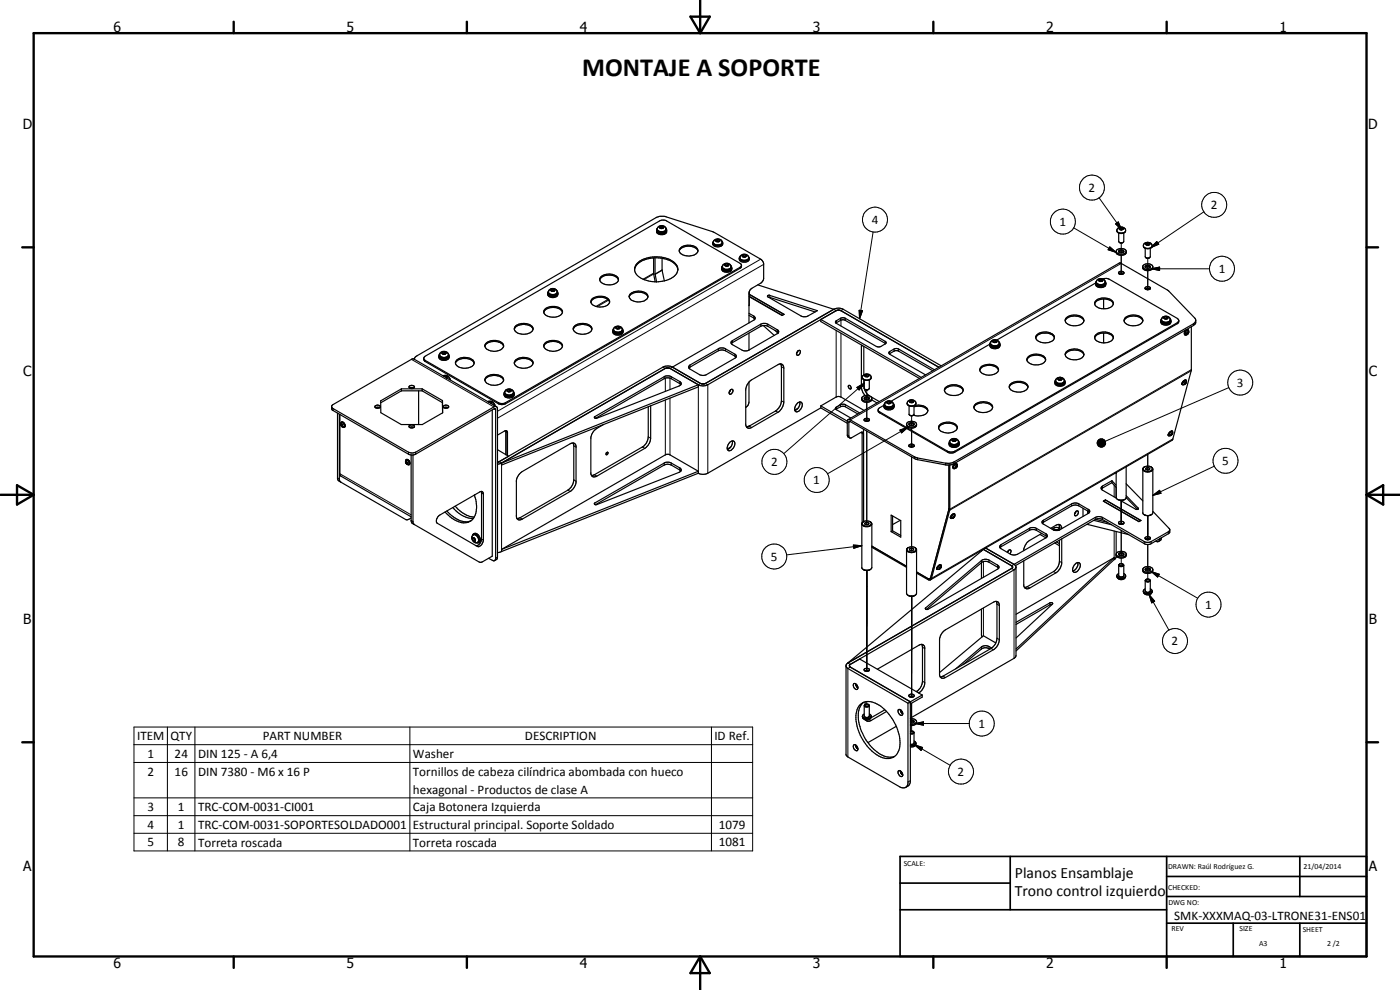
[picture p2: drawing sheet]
<svg xmlns="http://www.w3.org/2000/svg" width="420mm" height="297mm" viewBox="0 0 420 297" stroke-linecap="round" stroke-linejoin="round" font-family="sans-serif">
<defs><g id="words">
<text font-size="7.9" x="174.7" y="22.9">MONTAJE A SOPORTE</text>
<g font-size="4.7">
<text x="304.6" y="263.5">Planos Ensamblaje</text>
<text x="304.6" y="268.9">Trono control izquierdo</text>
</g>
<g font-size="4.2">
<text x="34" y="9.6">6</text>
<text x="104" y="9.6">5</text>
<text x="174" y="9.6">4</text>
<text x="244" y="9.6">3</text>
<text x="314" y="9.6">2</text>
<text x="384" y="9.6">1</text>
<text x="6.8" y="38.7">D</text>
<text x="410.6" y="38.7">D</text>
<text x="7" y="112.9">C</text>
<text x="410.8" y="112.9">C</text>
<text x="7" y="187.1">B</text>
<text x="410.8" y="187.1">B</text>
<text x="7" y="261.4">A</text>
<text x="410.8" y="261.4">A</text>
<text x="34" y="290.4">6</text>
<text x="104" y="290.4">5</text>
<text x="174" y="290.4">4</text>
<text x="244" y="290.4">3</text>
<text x="314" y="290.4">2</text>
<text x="384" y="290.4">1</text>
</g>
<g font-size="3.9">
<text x="326.7" y="57.6">2</text>
<text x="363.4" y="62.8">2</text>
<text x="261.6" y="67.2">4</text>
<text x="318" y="67.8">1</text>
<text x="365.7" y="81.9">1</text>
<text x="371.2" y="116.1">3</text>
<text x="231.4" y="139.9">2</text>
<text x="366.8" y="139.6">5</text>
<text x="244.1" y="145.3">1</text>
<text x="231.3" y="168.2">5</text>
<text x="361.7" y="182.7">1</text>
<text x="351.6" y="193.6">2</text>
<text x="293.7" y="218.4">1</text>
<text x="41.1" y="222">ITEM</text>
<text x="44.3" y="227.4">1</text>
<text x="51.2" y="222">QTY</text>
<text x="52.4" y="227.4">24</text>
<text x="59.4" y="227.4">DIN 125 - A 6,4</text>
<text x="78.9" y="222">PART NUMBER</text>
<text x="123.9" y="227.5">Washer</text>
<text x="157.6" y="222">DESCRIPTION</text>
<text x="214.4" y="222.2">ID Ref.</text>
<text x="44.3" y="232.7">2</text>
<text x="52.4" y="232.7">16</text>
<text x="59.4" y="232.7">DIN 7380 - M6 x 16 P</text>
<text x="123.9" y="232.8">Tornillos de cabeza cilíndrica abombada con hueco</text>
<text x="287.4" y="232.8">2</text>
<text x="123.9" y="238.1">hexagonal - Productos de clase A</text>
<text x="44.3" y="243.3">3</text>
<text x="53.4" y="243.3">1</text>
<text x="59.4" y="243.3">TRC-COM-0031-CI001</text>
<text x="123.9" y="243.4">Caja Botonera Izquierda</text>
<text x="44.3" y="248.6">4</text>
<text x="53.4" y="248.6">1</text>
<text x="59.4" y="248.6">TRC-COM-0031-SOPORTESOLDADO001</text>
<text x="123.9" y="248.7">Estructural principal. Soporte Soldado</text>
<text x="215.7" y="248.6">1079</text>
<text x="44.3" y="253.9">5</text>
<text x="53.4" y="254">8</text>
<text x="59.4" y="254">Torreta roscada</text>
<text x="123.9" y="254">Torreta roscada</text>
<text x="215.7" y="254">1081</text>
<text x="352.4" y="276">SMK-XXXMAQ-03-LTRONE31-ENS01</text>
</g>
<g font-size="2.4">
<text x="271.2" y="259.7">SCALE:</text>
<text x="350.6" y="260.8">DRAWN: Raúl Rodríguez G.</text>
<text x="391.2" y="260.6">21/04/2014</text>
<text x="350.6" y="267">CHECKED:</text>
<text x="350.6" y="271.4">DWG NO:</text>
<text x="351.6" y="279.3">REV</text>
<text x="372" y="279.4">SIZE</text>
<text x="391" y="279.6">SHEET</text>
<text x="377.9" y="283.8">A3</text>
<text x="398.3" y="283.8">2 /2</text>
</g>
</g></defs>
<g fill="none" stroke="#000" stroke-width=".3">
<path d="M329.8 59.4l6.8 9.6M197.3 68.7a1.51 1.51 0 0 0 2.6 0M198 68a.58 .58 0 0 1 .8-.2 .58 .58 0 0 1 .3 .7 .58 .58 0 0 1-.8 .2 .58 .58 0 0 1-.3-.7zM214.1 72.7l.1 .3a1.79 1.79 0 0 0 2.4 0l.1-.3M214.8 72.1a.67 .67 0 0 1 .7-.3 .67 .67 0 0 1 .5 .6l-1 .1zM217.5 79.3a.67 .67 0 0 1 .8-.2 .67 .67 0 0 1 .4 .6l-.8 .2-.4-.3zM222.1 77.3a1.5 1.5 0 0 0 2.6 0M222.7 76.7l.5-.3 .8 .2a.64 .64 0 0 1-.6 .6 .64 .64 0 0 1-.7-.5zM228.3 77.8l-79 45.6M229.2 79.3l-79.9 46.2M262 69.6l-4 26M322.2 68.4l12.8 7.3"/>
<path d="M333.1 74.1l1.9 1.6-2.4-.8zM334.8 67.2l.8-.6 1 2.4zM335.2 69.1a1.49 1.49 0 0 0 2.6 0M335.9 68.4a.67 .67 0 0 1 .8-.2 .67 .67 0 0 1 .4 .6 .62 .62 0 0 1-.8 .3 .62 .62 0 0 1-.4-.7zM336.5 72.9v3M336.5 76.6v5.7M336.5 79l-81.3 47M343.1 73.7a1.49 1.49 0 0 0 2.2 .6M343.8 73.1a.82 .82 0 0 1 1.3 .2l-.3 .3h-.6l-.3-.2zM344.5 77.5v3M345.8 73.7l-.5 .6M347.2 72.5l.6 .8-2.4 1z"/>
<path d="M361.3 63.5l-15.9 10.8M164.6 87.6a1.47 1.47 0 0 0 2.6 0M165.3 86.9a.67 .67 0 0 1 .8-.2 .67 .67 0 0 1 .4 .5l-.4 .3-.6-.1-.2-.2zM182.4 89.8l-3.6 2.1M182.7 90l-3.5 2M184.1 98.9a1.59 1.59 0 0 0 2.4 .4l.3-.4M184.9 98.2a.69 .69 0 0 1 .7-.3 .69 .69 0 0 1 .5 .6l-1 .2-.3-.3zM196.2 82l-3.2 1.8M196.2 82.2l-3 1.7M198.7 81l-2.1 1.2M198.7 81.1l-2.1 1.2M216.8 80l.3 .5 .6 .3 1.1-.1 .6-.7"/>
<path d="M222.1 80.2v.3M226.2 94.8v.6M228.3 97.3v.6M230.5 97.3v.6M231 88.6v.6M233.2 98.9v.6M250.2 92.8l.7 .4M250.9 96.9h.1M250.9 99.1v20M251 96.2v.6M252.3 95.5v.6M252.4 96.1v1.7"/>
<path d="M252.4 99.9v19.2M253.1 92.8l-.7 .4M253.7 95.5v.6M257.8 93.1l1.1 .1-.9 2.4zM329 84.6a1.51 1.51 0 0 0 2.7 0M329.8 83.9a.71 .71 0 0 1 .7-.2 .71 .71 0 0 1 .5 .5 .68 .68 0 0 1-.8 .3 .68 .68 0 0 1-.4-.6zM344.5 81.2v5.8M345.5 80.6l2.5-.5v1.1zM345.5 80.6h17.5M348.6 95.9a1.51 1.51 0 0 0 2.6 0M349.2 95.2a.79 .79 0 0 1 1.4 .2 .72 .72 0 0 1-.8 .4 .72 .72 0 0 1-.6-.6zM353.3 96.8v.3"/>
<path d="M356.5 99.1a.82 .82 0 0 0-.7 1.3M358.2 97.2v.5M123.5 107.8l24.7 14.3M127.6 108.1v.4M131.9 106.5a1.51 1.51 0 0 0 2.7 0M132.7 105.7a.71 .71 0 0 1 .7-.2 .71 .71 0 0 1 .5 .6l-1 .2-.3-.3zM133.1 112.8a.7 .7 0 0 1 1.1 .4l-.1 .2M134.9 113.7l-.1 .1M151.5 117.7a1.51 1.51 0 0 0 2.6 0M152.1 117.1a.79 .79 0 0 1 1.3 .2 .72 .72 0 0 1-.7 .3 .72 .72 0 0 1-.6-.5zM199 110.2l.7 .3M199.3 113v.6"/>
<path d="M199.7 113.5v3.9M201.1 113.5v3.3M201.1 119.4v17.1M201.5 113v.6M201.8 110.2l-.7 .3M204 114.5v.6M207.1 109.5v.7M210.3 115.1l-.7 .3v26.6M211.7 115.1l.7 .3v26.6M215.6 104.6v.6M217.7 104.6v.6M219.8 102.2v.6"/>
<path d="M220.5 106.3v.5M234.5 110l.7 .4M257.2 116.2l2.2-1.2-1.6 2zM258.8 113.2a1.51 1.51 0 0 0 2.6 0M258.9 103.7l-.4 .2M259.2 115.7l-.7 .5M259.4 115l-24.2 21.1M259.5 112.6a.61 .61 0 0 1 .8-.4 .61 .61 0 0 1 .3 .8h-.9zM260.1 117v3M265.6 102.4v.6M267 105.5v.6M268.3 104.7v.7"/>
<path d="M269.7 104.7v.7M297.3 103a1.51 1.51 0 0 0 2.6 0M298 102.2a.61 .61 0 0 1 .8-.2 .61 .61 0 0 1 .3 .7 .62 .62 0 0 1-.7 .2 .62 .62 0 0 1-.4-.7zM316.8 114.2l.3 .5 .6 .3 1.1-.1 .6-.7M317.4 113.6a.67 .67 0 0 1 .8-.3 .67 .67 0 0 1 .5 .6 .75 .75 0 0 1-1.3-.3zM355.5 115.3h.1M355.5 114.9l.3-.2a.29 .29 0 0 1 0 .4 .29 .29 0 0 1-.4 0zM355.9 114.3a1.01 1.01 0 0 0-1 .8l.1 .2M357.5 111.3l-72.5 41.8M357.5 110.9l-72.4 41.9M368.8 116.3l-37.1 16.1M100 122.6v.6"/>
<path d="M102.4 127.3l.4 .2v.4l-.4-.2zM102.5 126.9a.75 .75 0 0 1 .7 .3 .75 .75 0 0 1 0 .9M121.8 138.6h.3l.1 .5h-.2zM121.9 138.6h-.1M122 138.1a.81 .81 0 0 1 .7 1.2M122.6 135.7v.6M124.7 135.7v.6M146.5 120.6h.9l.2 .2-.1 .4M148.2 122.7l.5 .3M148.3 121.4v.2M149.6 120.8v.4M149.8 138.5l.7 .4v26.6"/>
<path d="M151.7 120.8v.4M151.8 129.6l.5 .2M172.2 133.8l.7 .4M178.5 125v.4M192.8 134.1l.7 .4M194.6 131.1l.7 .4M199.3 138.9v.6M199.7 120v16.5M201.5 138.9v.6M224.9 127.8l.7 .5M232.7 123.3l.8 .4M234.5 120.3l.7 .3"/>
<path d="M251 122.1v.6M252.3 121.4v.6M253.7 121.4v.6M254.3 130.6l.5 .2M255.2 126.5l-.4 .2M258.7 130l.5 .3M260.1 120.7v5.7M260.1 129.3v28.1M264 123.6v.3M265.5 121.3v.2a1.69 1.69 0 0 0 2.4 .3l.2-.5M266.2 120.6a.67 .67 0 0 1 .7-.2 .67 .67 0 0 1 .5 .5 .75 .75 0 0 1-1.3-.2zM270.1 129l2.4-.8-1.9 1.7z"/>
<path d="M272.2 121a1.51 1.51 0 0 0 2.7 0M272.5 128.2l-24.1 14M272.9 120.4a.75 .75 0 0 1 .7-.3 .75 .75 0 0 1 .6 .5 .82 .82 0 0 1-1.3-.2zM273.6 124.8v2.9M273.6 128.4v5.8M273.6 137.1v28.1M274.4 137v.5M275.4 137.4v.5M283.8 139v.5M284.4 135.4v.3M285 132.6a1.51 1.51 0 0 0 2.6 0M285.7 132a.76 .76 0 0 1 1.3 .1 .73 .73 0 0 1-.7 .4 .73 .73 0 0 1-.6-.5z"/>
<path d="M286.3 138.6v.5M286.5 135.4v.3M286.8 139.9l.4-.2-.4 .6zM287.1 139.7h.1M287.1 139.2a.82 .82 0 0 0-.8 1.3M329.3 132.8l2.5 .1-2.5 .2zM329.3 133.1l2.5-.2-2.5 .4zM329.3 132.9h2.5M329.3 132.5l2.5 .4-2.5-.1zM329.3 133.3l2.5-.4-2.3 .7zM329.5 132.2l2.3 .7-2.5-.4zM329.5 133.6l2.3-.7-2.2 .9z"/>
<path d="M329.6 132.1l.2-.2 2 1zM329.6 132.1l2.2 .8-2.3-.7zM329.6 133.8l2.2-.9-2 1zM329.8 131.9l.3-.2 1.7 1.2zM329.8 133.9l2-1-1.7 1.2zM330.1 131.7h.2l1.5 1.2zM330.1 134.1l1.7-1.2-1.5 1.3zM330.3 131.7h.3l1.2 1.2zM330.3 134.2l1.5-1.3-1.2 1.3zM330.6 131.7h.3l.9 1.2zM330.9 131.7l.9 1.2zM331.1 131.8l.7 1.1z"/>
<path d="M331.3 132l.5 .9zM331.5 132.2l.3 .7zM331.7 132.4l.1 .5zM331.8 132.9l-.9 1.2-.3 .1zM331.8 132.9l-.7 1.1-.2 .1zM331.8 132.9l-.7 1.1zM331.8 132.9l-.5 1zM331.8 132.9l-.3 .7zM331.8 132.9l-.1 .5zM331.8 132.9v.3zM344.5 136.3v4.7M351.6 130.1h.2v.2l-.4 .3z"/>
<path d="M351.8 129.6a1 1 0 0 0-1 1M352 131.7l-72.4 41.8M364.4 139.9l-18.4 8.7M101.3 143.4l.5 .3M102 142.2l21.4 12.3M123.4 156.2l.5 .3M144.5 147.9l.6 .3M156 155.4l.7 .3M170.4 147.1l.7 .3M172.2 144l.7 .4M178.4 142.5l.7 .4M178.5 150.9v.4"/>
<path d="M204 140.4v.6M286.2 154.9h.3l-.5 .5zM286.4 154.3a.99 .99 0 0 0-.9 1.1M308.9 158.5v.6M311.1 158.5v.6M313.2 156.1v.6M316.3 158.4v.6M317.7 158.4v.6M318 158.2l.6 .4M321.6 151.2v.6M323.8 151.2v.6M326.6 152.8v.6"/>
<path d="M326.9 153.8l-.5 .3M328.7 155.2v.7M330.9 145.8v.6M330.9 155.2v.7M334.4 145.5v3.6M334.4 159.3v8.6M336.5 150.1v7.3M336.5 159.1v7.7M341.6 152.4v.3M344.5 154.7v7.3M346 148.6l2-1.5 .4 .9zM350.6 159.6v.5"/>
<path d="M141.9 161.3a.7 .7 0 0 1 .7 .4 .7 .7 0 0 1 0 .8 .8 .8 0 0 1-.7-1.2zM142.1 160.5a1.47 1.47 0 0 1 1.2 2.2M144.5 161.8l.6 .3M149.3 167.2l-.6 .3M256.1 163.5l2.5 .2-2.4 .8zM258.6 163.7l-22.6 2.8M260.1 171.2v30.3M273.6 178.9v30.3M281.8 170.7h.1M282 170.3l.4-.1-.4 .5zM282.3 169.7l-.5 .1-.4 .9M294.5 168.2v.6"/>
<path d="M295.1 168.5v4.7M295.9 164.5l-.8 .3M296.8 168.1v.6M299.4 169.5v.7M300.4 163.4v.6M303.6 170.6l.7 .4v26.5M304.3 169.3l-.7 .5M308.3 176l.7 .4M313.9 160.1v.7M316.2 171.5l.7 .4M318 168.4l.6 .4M335.2 172.9a1.49 1.49 0 0 0 2.6 0"/>
<path d="M335.7 172.6a.77 .77 0 0 0 .8 .6 .77 .77 0 0 0 .8-.6M335.7 172.7a.88 .88 0 0 0 1.6 0M336.5 167.5v2M343.1 177.5a1.49 1.49 0 0 0 2.7 0M343.4 162.5v.6M343.7 177.2a.77 .77 0 0 0 .8 .6 .77 .77 0 0 0 .7-.6M343.7 177.3a.9 .9 0 0 0 1.5 0M344.5 163.4v7.9M344.5 172.1v1.9M344.9 178.4l1.6 2-.9 .5zM344.9 178.4l5.9 10.7M345.5 171.5l2.4 .8-.5 .8z"/>
<path d="M345.5 162.5v.6M345.5 171.5l13.9 8M348.5 161.5l-.5 .3M254.5 198.9l.7 .4M276.8 194.2l.7 .4M277.8 182.4v.4M294.5 194.1v.6M295.1 182.4v8.4M296.8 194v.6M297.4 194.6l.7 .3M299.2 181.3l.7 .4M299.2 191.5l.7 .4"/>
<path d="M315.1 180.9v.6M40.2 218.1h185.7v37.2h-185.7zM50.2 218.1v37.2M58.5 218.1v37.2M123 218.1v37.2M213.5 218.1v37.2M255.2 200.2l-.7 .4v26.5M258.8 215a1.51 1.51 0 0 0 2.6 0M259.4 214.7v.4l.4 .2 .8-.1 .3-.1v-.4M259.4 214.8a.86 .86 0 0 0 1.5 0M260.1 210.5v1.1M260.8 215.9l.6 .3"/>
<path d="M273.6 211v6M273.6 217.7v2M274.6 217.1l2.5-.5v1zM274.6 217.1h16.3M275.1 207.4l.7 .5M276.8 204.4l.7 .4M283 202.9l.7 .4M40.2 223.4h185.7M40.2 228.8h185.7M40.2 239.4h185.7M273.2 234.2l-.7 .5M273.2 223.3h.8"/>
<path d="M274 223.3l-.8 .1M274.3 222.8v.3l-.3 .2M274.3 222.9l-.3 .4M274.5 223.5l2.4 .8-.5 .9zM274.5 223.5l10.6 6.1M274.9 223.1a1.22 1.22 0 0 1-1.7 .7M40.2 244.7h185.7M40.2 250h185.7"/>
<circle cx="327.7" cy="56.3" r="3.7"/>
<circle cx="262.6" cy="65.9" r="3.7"/>
<circle cx="319" cy="66.5" r="3.8"/>
<circle cx="364.4" cy="61.5" r="3.7"/>
<circle cx="356.4" cy="99.9" r=".27"/>
<circle cx="366.7" cy="80.6" r="3.7"/>
<circle cx="372.2" cy="114.8" r="3.8"/>
<circle cx="232.4" cy="138.6" r="3.8"/>
<circle cx="367.8" cy="138.3" r="3.8"/>
<circle cx="245.1" cy="144" r="3.7"/>
<circle cx="232.4" cy="167" r="3.8"/>
<circle cx="352.6" cy="192.3" r="3.8"/>
<circle cx="362.7" cy="181.4" r="3.8"/>
<circle cx="294.6" cy="217.1" r="3.7"/>
<circle cx="288.4" cy="231.5" r="3.8"/>
</g>
<g fill="none" stroke="#000" stroke-width=".35">
<path d="M196.2 77.4v4.8l.4 2.3M196.6 77.3v4.9l.5 2.4M197.1 69.2v.2M197.1 69.4l.1 .2M197.1 69.1v.1M197.1 68.9v.5M197.1 69.4a1.83 1.83 0 0 0 2.9 0M197.1 69.1a1.9 1.9 0 0 0 2.3 .5M197.3 68.5a1.34 1.34 0 0 0 1 1.2 1.34 1.34 0 0 0 1.5-.7v-.5M197.3 68.5l-.2 .6M197.3 68.5l.5-.6a1.54 1.54 0 0 1 1.8 .2l.2 .4M198.2 68v.4"/>
<path d="M198.7 67.9l.4 .2-.1 .4h-.6l-.4-.2 .2-.3M198.7 67.9l-.5 .1M198.7 68.3l-.5 .1M198.7 67.9v.4M198.7 77.5v3.6l.7 3.2M198.7 68.3l.2 .2M199.3 69.6h.1M199.4 69.6l.1 .2-.7 .3-1.3-.3M199.4 69.5l.1 .1M199.5 69.6l.2 .2-.3-.2M199.8 68.5l.3 .4M200.1 68.9a1.49 1.49 0 0 1-.8 1.4 1.49 1.49 0 0 1-1.6 0l-.5-.4-.1-.7"/>
<path d="M200.1 69.4l-.3 .3M200.1 68.9l-.6 .7M200.1 69.2l-.1 .2M203.9 75.4a3.1 3.1 0 0 1 4.1-1.3l1.1 .6 .4 .7M204.3 74.3a3.7 3.7 0 0 1 5.1 .5 1.85 1.85 0 0 1-2.2 2 3.2 3.2 0 0 1-3.3-1.4v-.4zM213.9 72.9a1.76 1.76 0 0 0 3 0M213.9 72.9a1.6 1.6 0 0 0 1.1 1.2 1.6 1.6 0 0 0 1.7-.4l.2-.8M214.2 72.4l-.3 .5M214.3 72.1a1.59 1.59 0 0 1 2.3 .1v.1a.79 .79 0 0 1-.5 1.2 1.24 1.24 0 0 1-2-.9zM215.3 71.9l-.5 .2 .2 .3 .5 .1 .5-.2-.2-.3M215.3 71.9l.5 .1M215.3 71.9v.4"/>
<path d="M215.3 72.3l-.2 .1M215.8 72v.4l-.5-.1M216.7 72.4l.2 .5M216.9 79.8l-.3 .4M216.9 79.5a1.31 1.31 0 0 1 1.6-.5 1.31 1.31 0 0 1 .8 1.5 1.68 1.68 0 0 1-2.5-.2zM217.7 79.2l.1 .5 .5-.1M217.7 79.2l-.2 .4 1 .2M218.3 79.6l.2 .2M218.3 79.2l.3 .2-.1 .4M218.3 79.2h-.6M218.3 79.2v.4M219.4 79.8l.2 .4a1.52 1.52 0 0 1-.9 1.4 1.52 1.52 0 0 1-1.6-.2l-.4-.4-.1-.8"/>
<path d="M221.9 77.5a1.73 1.73 0 0 0 3 0M221.9 77.5a1.62 1.62 0 0 0 1.2 1.2 1.62 1.62 0 0 0 1.6-.6l.2-.6M222.1 77l-.2 .5M222.1 77a1.2 1.2 0 0 0 .6 1.2 1.2 1.2 0 0 0 1.3-.1 .74 .74 0 0 0 .6-1.1M222.1 77a1.43 1.43 0 0 1 2.5 0M222.5 79.6l-.4 .6-70.9 40.8-1.4-.1-22.2-12.8-.4-.6M222.5 79.6l-.1 .7-.3 .2-70.9 40.8-1.6-.1-22-12.7-.4-.5v-.5M222.5 79.6l-.4-.6-22.3-12.8-1.4-.1-70.8 40.8-.4 .6M223.2 76.5l-.4 .2 .2 .3 .5 .1 .4-.2-.1-.3M223.2 76.5l.6 .1M223.2 76.5v.4M223.2 76.9l-.2 .1"/>
<path d="M223.8 76.6l-.1 .4-.5-.1M224.6 77l.3 .5M335 75.4a1.83 1.83 0 0 0 3 .2M335.2 74.9a2.04 2.04 0 0 1 2.8 .3 1.35 1.35 0 0 1-.6 1.3 1.35 1.35 0 0 1-1.5 0 .94 .94 0 0 1-.9-.5 .94 .94 0 0 1 .2-1.1zM335.5 68.5a1.22 1.22 0 0 1 1.6-.3 1.22 1.22 0 0 1 .5 1.6 1.35 1.35 0 0 1-1.5 .3 1.35 1.35 0 0 1-.9-1.2zM335.7 75.6l.5-.3 1.1 .3M335.7 69.9v2.5l.3 .4M335.9 75.1l1-.1a.45 .45 0 0 1 .4 .6 .45 .45 0 0 1-.7 .3l-.9-.3zM336 72.8h1M336.4 68.3l-.5 .2 .2 .4 .5 .1 .4-.3-.1-.3M336.4 68.3l.5 .1M336.4 68.3v.4"/>
<path d="M336.4 68.7l-.2 .2M336.9 68.4v.4l-.5-.1M337.3 69.9v2.5l-.3 .4M343.1 79.7a1.84 1.84 0 0 1 2.9 .3 1.65 1.65 0 0 1-1.3 1.3 1.65 1.65 0 0 1-1.6-.6zM343.3 73.2a1.29 1.29 0 0 1 1.6-.5 1.29 1.29 0 0 1 .7 1.5 1.68 1.68 0 0 1-2.5-.3zM343.7 74.5v2.5l.2 .3M343.7 79.8a.77 .77 0 0 1 .9-.3 .77 .77 0 0 1 .5 .8 1.04 1.04 0 0 1-1.4-.2zM343.9 77.3l.3 .2M343.9 77.3l.2 .1M344.2 77.5h.2M344.3 72.9l-.4 .3 .2 .2M344.3 72.9l.6 .1"/>
<path d="M344.3 73.3l.5 .1M344.3 72.9v.4M344.3 73.3l-.2 .1M344.9 73l.1 .3-.4 .2-.5-.1M344.9 73v.4M345 77.3l-.8 .2M345 77.3l-.5 .2M345.2 74.5v2.5l-.2 .3M154.4 98.8a3.4 3.4 0 0 1 4.4-1.1l.6 .3 .6 .8M154.8 97.8a3.9 3.9 0 0 1 5.1 .5l.1 .4a2.51 2.51 0 0 1-3.1 1.6 1.96 1.96 0 0 1-2.4-2.1zM163.2 93.6a3.3 3.3 0 0 0 5.3 .7 1.37 1.37 0 0 0 .1-1.5 1.37 1.37 0 0 0-1.4-.7 3.3 3.3 0 0 0-4 1.2v.4M163.3 93.5a3.6 3.6 0 0 1 5.4 0l.1 .2"/>
<path d="M164.4 87.8a1.86 1.86 0 0 0 2.3 .7l.3 .1M164.4 88.1l.1 .2M164.5 88.3l.2 .3M164.7 87.3a1.15 1.15 0 0 0 1.6 1.2l.3-.1M164.7 87.3v-.2a1.49 1.49 0 0 1 2.5 .2M164.7 87.3l-.3 .5M165.5 86.9v.3M166.1 86.7l.3 .3-.1 .3-.5 .1-.5-.2 .2-.3M166.1 86.7l-.6 .2M166.1 87.2h-.5M166.1 86.7v.5M166.1 87.2l.2 .1"/>
<path d="M166.6 88.4l.3 .3-.5 .2h-1.1l-.6-.3M166.7 88.3l.1 .1M166.8 88.4l.2 .2M167.2 87.3l.2 .5a1.52 1.52 0 0 1-.9 1.4 1.52 1.52 0 0 1-1.6-.2l-.5-.4v-.8M167.2 88.6l-1.3 .3-1-.2M167.2 87.3v.6l-.6 .5M167.4 87.9v.2M167.4 88.1l-.4 .5M167.4 87.9l-.6 .5M167.4 88.1l-.1 .3M177.3 90.7a2.41 2.41 0 0 1 2.2-1.5h1.3a2.56 2.56 0 0 1 2.2 1.5M177.6 98.6a3.5 3.5 0 0 0-5.6 .2"/>
<path d="M177.6 98.5a2.42 2.42 0 0 1-3 1.8 2.25 2.25 0 0 1-2.6-1.8 3.5 3.5 0 0 1 5-.8l.4 .3 .2 .8M177.7 89.6a3.8 3.8 0 0 1 5.2 .5 1.78 1.78 0 0 1-2.2 2 2.89 2.89 0 0 1-3.4-1.5zM180 84a3.5 3.5 0 0 1 5-.8l.6 .8M180.4 83a3.8 3.8 0 0 1 5.1 .5 1.59 1.59 0 0 1-1.7 1.9 2.92 2.92 0 0 1-3.8-1.5zM184 99.5l.6 .6M184 99.1a1.69 1.69 0 0 0 2.3 .6M184 99.4v.1M184.1 99.7l.1 .2M184.2 98.6l-.2 .3v1a1.66 1.66 0 0 0 1.6 .7 1.66 1.66 0 0 0 1.4-1.2M184.4 99.9l.2 .2M184.5 98.2a1.22 1.22 0 0 1 1.6-.3 1.22 1.22 0 0 1 .4 1.6 1.69 1.69 0 0 1-2.4-.4zM185 98.1v.5"/>
<path d="M185.6 98l.4 .3-.1 .3-.6 .1-.4-.3 .1-.3M185.6 98l-.6 .1M185.6 98.5l-.5 .1M185.6 98v.5M185.6 98.5l.2 .1M186.1 99.7h.2M186.3 99.7l.1 .3-.2 .1M186.3 99.6l.1 .1M186.4 99.7l.2 .2-.3-.2M186.7 98.6l.2 .4M186.8 99.7l-.3 .3-.8 .2M186.9 99.2l-.5 .5"/>
<path d="M186.9 99.2l.1 .2M186.9 99.1l-.2 .8M186.9 99v.2M187 99.4l-.1 .1M188.8 89.1a2.17 2.17 0 0 1 2.2-1.4h1.2a2.63 2.63 0 0 1 2.2 1.4M189 88.3a3.8 3.8 0 0 1 5.4 .3 1.64 1.64 0 0 1-1.8 1.9 3.3 3.3 0 0 1-3.7-1.3zM190.4 80.9a4.1 4.1 0 0 1 3.7-3.5 8.9 8.9 0 0 1 8.9 2 2.9 2.9 0 0 1-1.9 4.3l-1.6 .5-2.5 .4M190.4 80.9a3.7 3.7 0 0 0 3.1 3l1.6 .5 1.9 .2M190.4 80.9a4.6 4.6 0 0 1 4.1-3.3 9 9 0 0 1 8.3 1.9l.6 1.4M216.6 80.5l.5 .6M216.6 80.2a1.69 1.69 0 0 0 2.3 .7M217.1 81.1l.7 .2"/>
<path d="M217.8 81.3h.6M218.8 80.8l.1 .1M218.9 80.9l.2 .3-.8 .1M218.9 80.9l.3 .2M218.9 80.8h.1M219 80.8l.2 .3M219.5 80.8l-.8 .5-1.6-.2M219.5 80.8l-.3 .3M219.6 80.3l-.1 .5M219.6 80.3l-.6 .5M224.8 96.9l.1-9.4 .4-.8 3.2-1.9 .6-.7 .1-5-.4-.9-14.6-8.6-14.6-4.7h-1.4l-1.3 .4-71.8 41.5-.6 .4-.1 .6M224.8 94.6l1.7 1.2"/>
<path d="M224.8 94l1.6 1 .2 .4-.1 .4M224.8 99.9v5.1M224.9 88.3l10.4 6M224.9 89l9.8 5.7 .6-.4M224.9 88.9l9.9 5.7 .5-.3M224.9 87.5l-.1 4.2M226.5 95.8l-24.7 14.4M227.4 85.5l22.8 7.3M229.1 97.7l1.1 .1 3.4 2M229.1 97.7l-.8 .2-8.8 5.2M229.1 97.7l3.3 2.9M230.5 88.6h.4l14.4 4.6-3 1.7-1.4 .1-10.5-6z"/>
<path d="M230.7 89.2l13.9 4.4M232.6 99.1l.9 .9M233.5 100l.2-.5-.2-.4-3-1.8-1.7-.2-9 5.1-.4 .4 .1 .5M233.5 100l-8.7 5M246.3 95.8v.7l29.6 17M246.3 95.8l30.2 17.4M250.2 92.8l-38.5 22.3h-1.4l-8.5-4.9M250.2 92.8a3.1 3.1 0 0 1 2.9 0l29.4 17M250.9 96.9l12.7 7.2a2.91 2.91 0 0 0 2-.9l.2-.1M250.9 96.9l1.5-.9h1.1l12.3 7.1M250.9 96.9l-.1-.5 1.5-.9 1.2-.1 12.1 7 .3 .3-.1 .4M250.9 93.2l-38.5 22.2-1.3 .4-1.5-.4"/>
<path d="M250.9 93.2l.6-.2 .9 .2 29.4 17M250.9 93.2l-4.6 2.6M320.1 95.2a3.7 3.7 0 0 1 5.1 .6 1.78 1.78 0 0 1-2.2 1.9 2.75 2.75 0 0 1-3.3-1.5zM325.2 96.1a3.7 3.7 0 0 0-5.5 0v.2M325.2 96.1l.1 .2M328.5 91.2a3.3 3.3 0 0 1 4.1-1.3l1 .4 .5 .9M328.7 90.4a3.7 3.7 0 0 1 5.3 .3 1.68 1.68 0 0 1-1.7 1.9 3.4 3.4 0 0 1-3.7-1.1l-.1-.4zM328.9 84.9l-29.7 17.1M328.9 85.3l.4 .4M328.9 85.1l.6 .7M328.9 84.8a1.69 1.69 0 0 0 2.3 .7M329.1 84.3l-.2 .3v1a1.83 1.83 0 0 0 3-.2l-.1-.6"/>
<path d="M329.2 84.1a1.29 1.29 0 0 1 1.6-.5 1.29 1.29 0 0 1 .7 1.5 1.65 1.65 0 0 1-2.5-.3zM329.5 85.8l1.2 .1M329.9 83.9v.3M330.5 83.8l.4 .2-.1 .3-.6 .1-.4-.2 .1-.3M330.5 83.8l-.6 .1M330.5 84.2l-.5 .1M330.5 83.8v.4M330.5 84.2l.2 .1M331 83.7l1-.2 .9 .3 20.4 11.7 .5 .7M331 85.4l.2 .1M331.2 85.5l.1 .2-.2 .1M331.2 85.5l.3 .1"/>
<path d="M331.2 85.3l.1 .1M331.2 89.7v2.9M331.2 99.9v3M331.3 85.4l.2 .2M331.6 84.3l.2 .5M331.6 85.5l-.1 .1M331.8 84.9l.1 .2M331.8 85.1v.3M331.8 84.8l-.5 .6M331.9 85.1a1.48 1.48 0 0 1-2.1 .8M335.8 82.1l.5-.2 .9 .2M335.9 81.5a.85 .85 0 0 1 1.4 .5 .91 .91 0 0 1-.9 .4 .91 .91 0 0 1-.7-.7z"/>
<path d="M336.1 82v.3M337.8 95.2a3.8 3.8 0 0 1 5.1 .6 1.78 1.78 0 0 1-2.2 1.9 2.78 2.78 0 0 1-3.4-1.5zM342.9 96.1a3.7 3.7 0 0 0-5.5 0v.2M342.9 96.1l.1 .2M343.7 80.2a1.11 1.11 0 0 1 1.5 0M343.7 86.2a.88 .88 0 0 1 .9-.3 .88 .88 0 0 1 .7 .7 .9 .9 0 0 1-.9 .4 .9 .9 0 0 1-.7-.6zM343.7 86.7a1.09 1.09 0 0 1 1.4 0M346 80a1.83 1.83 0 0 1-3 .2M348.4 96.4l.1 .3M348.4 96.4v-.2a1.76 1.76 0 0 0 2.3 .6M348.4 96.4a1.36 1.36 0 0 0 2.1 1.1l.6-.3 .3-.8M348.5 96.7l1.1 .5"/>
<path d="M348.5 96.7l.1 .2M348.6 95.6l-.2 .3 .1 .8M348.8 96.9l.2 .2M349.3 97.2h.3M349.5 95.1v.4M349.6 97.2h.6M349.6 97.2h.5M350 95l.5 .3-.2 .3-1-.1 .2-.4M350 95l-.5 .1M350 95.5h-.5M350 95v.5M350 95.5l.2 .1"/>
<path d="M350.5 97.2h-.4M350.6 96.7l.3 .3M350.7 97.1l-.2 .1M350.7 96.8l.3 .1M350.7 96.6l.1 .1M350.8 96.6a1.45 1.45 0 0 1-2.2-.7 1.41 1.41 0 0 1 1.7-1 1.41 1.41 0 0 1 1 1.8M350.8 96.7l.2 .2M350.9 97l-.5 .2M351.2 95.6v.6l-.4 .4M351.3 96.7l-.4 .3M351.3 96.7l-.3 .2M351.4 96.4v-.2l-.6 .5"/>
<path d="M351.4 96.4l-.1 .3M353.8 96.2l-.5 .6-67 38.7-1.2 .1-.7-.2-20.4-11.8-.4-.5M353.8 96.2l-.1 .4-.4 .5-67.3 38.8h-.9l-.7-.2-20.4-11.8-.4-.5v-.8l1.7-1M355.7 99.2l.5-.3 .4 .1 .2 .7a.69 .69 0 0 1-1 .7 .69 .69 0 0 1-.1-1.2zM356.4 99.7l-.2 .2 .2 .2M356.4 99.7l.2 .2M356.4 99.8l-.2 .2 .2 .1M356.4 99.8l.2 .1M356.4 99.7v.1M356.6 99l-.6 .1-.4 .5v.9M356.6 99.9l-.2 .2M356.8 99.5a.6 .6 0 0 0-1 0 .6 .6 0 0 0 .4 .9"/>
<path d="M357.5 98v13.1l-5.8 21-72.5 41.9M358.8 96.2l-.6 1-72.4 41.7-2 .1-9.2-1.8-19.4-11.2-.7-.1M120.5 116.7h6.2M120.5 116.7v.6M120.5 117.3h6.2M120.5 116.7l-6.3 3.6 .1 3.5 6.1 3.6h6.3l6.1-3.5M120.5 117.3l-6.3 3.6M122.8 115.9a.93 .93 0 0 1 1.6 .3 .91 .91 0 0 1-.9 .4 .91 .91 0 0 1-.7-.6zM123 116.4l.5-.2 .7 .2M125.6 117.3v10.1M126.7 116.7l6.1 3.5M126.7 116.7v.6"/>
<path d="M126.7 117.3l6.1 3.5M131.8 107.1l.9 .6h1.1M131.8 107.1l.1 .2M131.8 106.8v.3M131.8 106.6a1.69 1.69 0 0 0 2.3 .7M131.9 107.2l.5 .4 1.1 .2M132 106.2l-.3 1.1a1.77 1.77 0 0 0 3.1 0l-.1-.7M132.1 105.9a1.3 1.3 0 0 1 1.6-.4 1.3 1.3 0 0 1 .7 1.4 1.65 1.65 0 0 1-2.5-.3zM132.8 105.7v.4M132.9 112.7a1.34 1.34 0 0 1 2 1.1M133.4 105.6l.4 .2-.1 .4-.6 .1-.4-.3 .1-.3M133.4 105.6l-.6 .1"/>
<path d="M133.4 106l-.5 .1M133.4 105.6v.4M133.4 106l.2 .2M133.4 112.8v.2M133.4 112.8l-.1 .1M133.4 112.8l.6 .1M133.8 107.7l-.2 .1M133.9 107.2l.2 .1M134 112.9l.1 .3-.2 .1M134 112.9v.4M134.1 107.3l.1 .3-.2 .1M134.1 107.4l.3 .1"/>
<path d="M134.1 107.2l.1 .1M134.2 107.3l.2 .2M134.5 106.2l.2 .4M134.5 107.4l-.1 .1M134.7 106.8l.1 .1M134.7 106.9v.4M134.7 106.6l-.5 .7M134.8 106.9l-.3 .5-.7 .3M134.8 113.3l.2 .7M136.7 109a2.42 2.42 0 0 1 2.2-1.4h1.2a2.42 2.42 0 0 1 2.2 1.4M137.1 108a3.8 3.8 0 0 1 5.1 .5 1.68 1.68 0 0 1-1.7 1.9 2.88 2.88 0 0 1-3.8-1.5zM145.5 114.1a3.3 3.3 0 0 1 4.5-1.2l.8 .6 .3 .6"/>
<path d="M145.5 103.9a3 3 0 0 1 4.1-1.2l1.2 .6 .3 .6M145.7 103.1a3.8 3.8 0 0 1 5.4 .3 1.9 1.9 0 0 1-2.2 2 3 3 0 0 1-3.4-1.6zM146 113.1a3.9 3.9 0 0 1 5.1 .5 1.9 1.9 0 0 1-2.2 2 3 3 0 0 1-3.4-1.6zM151.3 118.2v.2M151.3 118.2v-.1a1.76 1.76 0 0 0 2.3 .5l.3 .2M151.3 118.4l.2 .3M151.5 118.7l1 .3M151.5 117.5l-.2 .9M151.8 117a1.32 1.32 0 0 1 1.5-.2 1.32 1.32 0 0 1 .7 1.4 1.52 1.52 0 0 1-2.5-.5zM152.4 117v.4M152.9 116.9l.5 .2-.2 .4-1-.2 .2-.3M152.9 116.9l-.5 .1"/>
<path d="M152.9 117.3l-.5 .1M152.9 116.9v.4M152.9 117.3l.2 .2M153.5 118.5l.2 .4-.1 .1M153.6 119h-1.1M153.6 118.9l-1.1 .1M153.6 118.5h.1M153.7 118.5l.2 .3M154 117.5l.3 1a1.73 1.73 0 0 1-3 0v-.3M154 118.7l-.4 .2M154 118.7l-.1 .1M154.3 118.1l-.3 .6"/>
<path d="M154.3 118l-.6 .5M154.4 109a2.32 2.32 0 0 1 2.2-1.4h1.2a2.42 2.42 0 0 1 2.2 1.4M154.8 108a3.9 3.9 0 0 1 5.1 .5l.1 .5a2.45 2.45 0 0 1-3.1 1.5 1.95 1.95 0 0 1-2.4-2zM163.2 103.9a3 3 0 0 1 4.1-1.2l1.1 .6 .4 .6M163.6 102.9a3.8 3.8 0 0 1 5.1 .5 1.48 1.48 0 0 1-1.4 1.8 3.4 3.4 0 0 1-4.1-1.2l.1-.7zM184.6 100.1l1.1 .1M184.6 100.1h.3M184.9 100.2h.3M201.8 110.2a3.1 3.1 0 0 0-2.8 0l-49.2 28.3M204.3 115.4l-3.1-1.9h-1.7l-20.8 12M206.9 109.6l9.2-5.2 1.4 .1 3 1.8a.66 .66 0 0 1 .5 .6 .66 .66 0 0 1-.5 .6l-8.7 5-.5 .1-1.2-.1-3-1.8-.4-.5zM209.6 115.4l-8.5-4.9h-1.4l-49.2 28.4"/>
<path d="M209.6 115.4l-59.1 23.5M209.6 115.4v.7l-59.1 23.4v-.6M219.2 117a.5 .5 0 0 1 .8 0 .5 .5 0 0 1-.2 .8l-.4 .4a.51 .51 0 0 1-.6-.2 .51 .51 0 0 1 .2-.7zM219.2 117l-.4 .7M219.5 103.1l3.4 2.1 1.1 .1 .8-.3M220.9 107.2l-3.2-2-1.6-.1-9.3 5.3M224.8 114.6v6l-.3 .9-.7 .7M224.8 114.6l.8-.6 7.9-4.6a1.08 1.08 0 0 1 1.2-.1 1.08 1.08 0 0 1 .5 1.1v10.2a4.2 4.2 0 0 1-1.7 3.1l-7.9 4.6a1.09 1.09 0 0 1-1.8-.8v-10.8l.4-1.3zM234.3 109.2l.2 .8v10.3a4.2 4.2 0 0 1-1.8 3l-8 4.7-.7 .1 1.1-.4M239.5 105.3l.3-.2a.72 .72 0 0 1 .2 1 .72 .72 0 0 1-1 .2v-.3M239.5 105.3l-.5 .7M254.6 115.8a.55 .55 0 0 1 .7 .2 .55 .55 0 0 1-.1 .7l-.4-.2z"/>
<path d="M258.6 103.5l-.1 12.7 .5 1.6 .7 .9M259 112.7l.2-.2a1.69 1.69 0 0 1 1.9 0 .98 .98 0 0 1 .2 1.3 .98 .98 0 0 1-1.3 .3l-.5-.1a.83 .83 0 0 1-.5-1.3zM259.2 114v1.7a3.9 3.9 0 0 0 1.8 3.1M259.2 103.9v8.5M259.4 114v2.5l.2 .3M259.4 119.7a1.12 1.12 0 0 1 1.5 0M259.6 116.8l.3 .2M259.6 116.8l.1 .1M260 112.4l-.4 .2 .1 .3 .6 .1 .4-.2-.1-.3M260 112.4l.6 .1M260 112.8l.5 .1M260 112.4v.4"/>
<path d="M260 112.8l-.2 .1M260.6 112.5v.4M260.7 116.8l-.8 .2M260.9 119.6a.75 .75 0 0 0-.8-.6 .75 .75 0 0 0-.7 .7M260.9 119.6a1.02 1.02 0 0 1-1.5 .1M260.9 114v2.5l-.2 .3M261 118.8a1.9 1.9 0 0 0-2.4 .5 1.48 1.48 0 0 0 2.4 1.3l.5-.4 .2-.7M261 118.8l.4 .2M261.4 119l2.5 1.5M261.4 119l.3 .5M261.6 120l1.6 .9M261.7 119.5a1.83 1.83 0 0 1-3.1 .2"/>
<path d="M266.9 106.2l-.1-.4 .2-.3 1.5-.9h1l10.9 6.4M266.9 106.2l10.9 6.3M266.9 106.2l.1-.1a3.1 3.1 0 0 1 2.3-.9l10.6 6.1M283.4 117.1a3.3 3.3 0 0 0 4.5 1.3l.8-.5 .4-.8M283.5 117.2a2.08 2.08 0 0 1 2.4-1.8 2.7 2.7 0 0 1 3.1 1.5v.3M283.5 117a3.7 3.7 0 0 1 5.5 0M294 111.1a3.5 3.5 0 0 1 4.8-1l.9 1M294.5 110.1a3.9 3.9 0 0 1 5.1 .4 1.45 1.45 0 0 1-1.4 1.9 3.2 3.2 0 0 1-4.2-1.4zM297.1 103.4a1.34 1.34 0 0 0 1.8 .9M297.1 103.1a1.39 1.39 0 0 0 .6 1.4 1.39 1.39 0 0 0 1.5 .1l.6-.3 .3-.9M297.1 103.3l-29.7 17.1M297.1 103.1a1.75 1.75 0 0 0 2.3 .7"/>
<path d="M297.3 102.7l-.2 .4M297.3 102.7a1.2 1.2 0 0 0 .6 1.1 1.2 1.2 0 0 0 1.3 0M297.5 104l.2 .1M298.1 102.2v.4M298.7 102.1l.4 .3-.1 .3h-.6l-.4-.2 .1-.3M298.7 102.1l-.6 .1M298.7 102.5l-.5 .1M298.7 102.1v.4M298.7 102.5l.2 .2M299.2 102a1.36 1.36 0 0 0-1.9 .7M299.2 102l.2 .2a.85 .85 0 0 1 .5 .7 .85 .85 0 0 1-.4 .8M299.2 103.8h.2"/>
<path d="M299.4 103.8l.1 .3-.4 .2M299.4 103.7l.1 .1M299.5 103.7l-.3 .1M299.5 103.8l.2 .2-.3-.2M299.8 102.7l.2 .9M300 103.3l.1 .1M300 103.6l-.8 .7-1.4-.2M300 103.3l-.5 .5M300.1 103.4l-.1 .2M302.9 116.2a3.4 3.4 0 0 1 5.5-.2l.1 .2M303.1 115.4a3.6 3.6 0 0 1 5.4 .5 1.99 1.99 0 0 1-2.2 1.7 3.3 3.3 0 0 1-3.4-1.3zM308.2 108a3.3 3.3 0 0 1 4.5-1.2l.8 .6 .3 .6"/>
<path d="M308.6 107a3.9 3.9 0 0 1 5.1 .5 1.83 1.83 0 0 1-2.1 2h-1.3a1.82 1.82 0 0 1-2-2.1zM310.8 101.4a2.31 2.31 0 0 1 2.3-1.5h1.1a2.31 2.31 0 0 1 2.2 1.5M311.3 100.4a3.8 3.8 0 0 1 5.1 .4 1.69 1.69 0 0 1-1.8 2 3 3 0 0 1-3.8-1.5zM316.6 114.9l.7 .5M316.6 114.4a1.69 1.69 0 0 0 2.3 .7M316.6 114.7l.3 .5M316.9 114l-.3 .3v.9a1.96 1.96 0 0 0 3 0v-.8M317.3 115.4l.5 .2M317.3 115.4l.2 .1M317.5 115.5l.3 .1M317.7 113.5v.4M317.8 115.6h.6"/>
<path d="M318.3 113.4l.4 .2-.2 .4h-.5l-.4-.2 .1-.3M318.3 113.4l-.6 .1M318.3 113.8l-.6 .1M318.3 113.4v.4M318.3 113.8l.2 .2M318.8 115.1h.1M318.9 115.1l.2 .3-.5 .1M318.9 115.1l.3 .2M318.9 115l.2 .1M319 114.9l-.2 .2M319.1 115.1l.1 .2M319.4 115.2l-1.1 .4"/>
<path d="M319.4 115.2l-.2 .1M319.4 114.1v.5l-.4 .3M319.5 114.1a1.37 1.37 0 0 0-1.6-.9 1.37 1.37 0 0 0-1.1 1.4 1.64 1.64 0 0 0 2 .5M319.5 115.1l-.1 .1M319.5 114.1l.1 .3M319.6 114.9l-.2 .3M319.6 114.4l-.5 .7M319.6 114.7l-.1 .3M319.7 106.5a3.5 3.5 0 0 1 5.2-.7l.4 .7M320.1 105.5a3.9 3.9 0 0 1 5 .2 1.44 1.44 0 0 1-1.3 2.1 3.4 3.4 0 0 1-4.1-1.2v-.5zM328.5 101.4a2.17 2.17 0 0 1 2.2-1.5h1.2a2.17 2.17 0 0 1 2.2 1.5M329 100.4a3.8 3.8 0 0 1 5 .4 1.69 1.69 0 0 1-1.7 2 3.1 3.1 0 0 1-3.8-1.5z"/>
<path d="M354.7 115.3l.4 .1M355.4 114.3l.4-.1 .2 .2M355.5 115.1l.1 .1M355.7 114.9l.1 .1M355.8 115l.1-.2-.4 .2 .1 .2M355.8 115l-.2 .2M356 114.1a1.22 1.22 0 0 0-1.3 1.2M356 114.4a.71 .71 0 0 1-.3 .9 .71 .71 0 0 1-.8-.1l.3-.7M356 114.4l-.2-.4h-.3l-.6 .6-.2 .7M356 114.8v.1M99.5 122l.3 1.1 22.8 13.2 .8 .2M99.5 122l.5 .6 22.6 13.1 1 .2 1.1-.2 23.8-13.7h.5"/>
<path d="M99.5 122l.5-.6 23.7-13.7h.4l24.9 14.3M101.3 124v19.6l.2 .6 .8 .5M101.8 124.3v19.6l.5 .8M102 124.4v18l.2 .4 21.2 12.3M102.3 127.1v-.3a.86 .86 0 0 1 1.1 .3 .86 .86 0 0 1-.2 1.2l-.3-.2M102.4 127l.1-.2a.67 .67 0 0 1 .9 .5 .67 .67 0 0 1-.6 .8l-.5-.5zM102.4 127.5l.1 .3M102.4 127.5l.1-.2 .3 .4M102.4 127.5l.2-.1 .1 .2M102.6 126.6l-.2 .1M102.7 126.7a1.02 1.02 0 0 1 .6 1.5M102.7 127.6l.1 .1"/>
<path d="M102.7 127.6l-.2 .2M102.8 127.7l-.3 .1M112.6 121.8a.79 .79 0 0 1 .9-.3 .79 .79 0 0 1 .5 .8 1.14 1.14 0 0 1-1.5-.3zM112.7 122.3l.5-.1 .7 .1M121.7 138.3l.2-.4a1.01 1.01 0 0 1 .9 1.5M121.8 138.2l.2-.2a.82 .82 0 0 1 .7 1.3 .75 .75 0 0 1-.8-.3 .75 .75 0 0 1-.1-.8zM121.8 138.7l.2 .3M121.8 138.7l.2-.1 .2 .3M121.9 137.9a.91 .91 0 0 1 1 .5 .91 .91 0 0 1-.1 1M122 138.6l-.2 .1M122 138.6l.1 .3M122.1 138.9h.1"/>
<path d="M122.1 138.9l-.1 .1M122.2 138.9l-.2 .1M122.3 139.4h.5M122.8 127.7a.95 .95 0 0 1 1.6 .4 .91 .91 0 0 1-.9 .3 .91 .91 0 0 1-.7-.6zM122.9 139.4h-.1M123 128.3l.5-.2 .7 .2M123.4 136.5h.6M123.4 136.5v19.9a1.19 1.19 0 0 0 1 1M123.9 136.5v20.2l.5 .7M124 136.5l.7-.2 23.5-13.6h.5v45l-.2 .5M132.8 120.2v.6M132.8 120.2v3.7"/>
<path d="M132.8 120.8v3.1M133.1 121.8a.93 .93 0 0 1 1.6 .4 .95 .95 0 0 1-1.7-.3zM133.2 122.3l.5-.1 .7 .1M146.4 120.5l1-.1 .4 .2 .4 .4 .1 .6M146.8 120.6h-.2M146.8 120.6h.6M146.8 120.6v.2M147.4 120.6l.2 .3-.2 .2zM147.7 123v43.9l-3.1 1.8h-.8l-19.4-11.3M148.2 121.1l.3 .6M149 122l.3 .7v44.5l-.2 .6-.6 .4M149.3 134.9l3.3 2-2.8 1.6"/>
<path d="M149.8 138.5l-.5 .2M150.5 138.9l-1.2 .3M151.8 129.2l.5 .5v7M151.8 129.2l-2.5 1.4M151.8 129.2v7.2M172 132.9l.2 .9v10.2a4.1 4.1 0 0 1-1.8 3.1l-14.4 8.3-.9 .2M178.4 125.1l21.1-12.2h1.7l2.8 1.6 .4 .4a.76 .76 0 0 1-.6 .9l-24.7 9.7-.6-.1zM182 135.8h.4l-.3 .6h-.2zM194.6 122v9.1a3.8 3.8 0 0 1-1.8 3l-14.4 8.4-.9 .2M195.3 121.8v9.7a4.2 4.2 0 0 1-1.8 3l-14.4 8.4a1.06 1.06 0 0 1-1.1 .2 1.06 1.06 0 0 1-.7-1v-10.8a4 4 0 0 1 1.8-2.7l2.1-1.3M218.9 132.8a.91 .91 0 0 1 1.3-.4 .91 .91 0 0 1 .2 1.4 1.67 1.67 0 0 1-1.8 1.4 1.6 1.6 0 0 1 .3-2.4zM219.3 134.1l-1 .6"/>
<path d="M219.3 134.1l-1 .7M219.8 132.3l-.1 1-.4 .8M239.4 122.6l-.9 .3M240 120.6a2.43 2.43 0 0 0-1.5 2.4M240 120.6a1.01 1.01 0 0 1 .8 .7 1.01 1.01 0 0 1-.3 1.1 1.32 1.32 0 0 1-1.8 1l-.2-.4M240 120.6a2.21 2.21 0 0 1-1.5 2.5M246.3 122.4l-33.9 19.6-1.3 .3-1.5-.3M246.3 121.8v.6M246.3 121.8l4.6-2.7 .8-.1 .7 .1 6.9 4M246.3 122.4l8 4.6M246.3 121.8l8 4.6M250.9 122.9l-.2-.4 .3-.4a2.67 2.67 0 0 1 2.3-.8l4.7 2.6"/>
<path d="M250.9 122.9l1.5-.9h1.1l4 2.2M250.9 122.9l4.4 2.5M254.5 125.9l81.5-47h.3l14.3 8.3 8.1 8.4 .1 1.4-.6 .7-71.9 41.4-1.5 .4M254.5 125.9l-.2 .6v4.1l.2 .5 .5 .3M255 131.4l-.2-.4v-4.4l.3-.2 19.8 11.4 9.9 1.7M258.6 129.7l.6 .4M258.6 129.7l-3.1 1.7h-.5M258.6 129.7l.1 27.2M259.2 128.8v27.7M259.4 125.7a.79 .79 0 0 1 .9-.3 .79 .79 0 0 1 .5 .8 .86 .86 0 0 1-1.4-.3zM259.4 126.2a1.09 1.09 0 0 1 1.4 0M265.3 121.5a1.69 1.69 0 0 0 2.3 .7"/>
<path d="M265.3 122a1.81 1.81 0 0 0 3-.2l-.4 .5M265.3 122a2.01 2.01 0 0 0 2.5 .4l-.2-.2M265.3 121.6v.4M265.5 121l-.2 1.1a1.69 1.69 0 0 0 3 0v-.6M266.4 120.6v.3h.5M266.9 120.4l.5 .3-.2 .3-.6 .1-.4-.2 .2-.3M266.9 120.4l-.5 .2M266.9 120.4v.5M266.9 120.9l.3 .1M267.5 122.1l.1 .1M267.6 122.2l.3 .1M267.6 122l.1 .1"/>
<path d="M267.7 122l-.2 .1M267.7 122.1l.2 .2M268 121a1.29 1.29 0 0 0-1.5-.7 1.29 1.29 0 0 0-.9 1.5l1 .4 .9-.1M268 121l.1 .6-.4 .4M268 121l.3 .5M268.3 121.5l-.6 .6M272.1 127.3a1.59 1.59 0 0 0 1.1 1.2 1.59 1.59 0 0 0 1.6-.4l.3-.8M272.1 127.3a1.73 1.73 0 0 1 3 0M272.1 127.3a1.69 1.69 0 0 0 3 0M272.5 120.4a1.23 1.23 0 0 1 1.6-.4 1.23 1.23 0 0 1 .5 1.6 1.39 1.39 0 0 1-1.4 .3 1.39 1.39 0 0 1-.9-1.1zM272.8 127a.88 .88 0 0 1 .9-.2 .88 .88 0 0 1 .7 .6 1.08 1.08 0 0 1-1.7-.1zM272.8 127.4a1.06 1.06 0 0 1 1.5 0"/>
<path d="M272.8 121.8v2.6l.5 .3M272.9 134a.68 .68 0 0 1 .3-.8 .68 .68 0 0 1 .8 .1l.4 .3-.1 .4M272.9 134l.7 .2 .7-.2M272.9 134l.5-.2 .9 .2M273.2 124.7h.8M273.4 124.7h.4M273.4 120.6l-.1 .1M273.4 120.1l-.4 .3 .2 .3 .5 .1 .4-.2-.1-.4M273.4 120.1l.6 .1M273.4 120.1v.5M274 120.2v.4h-.6M274.1 124.6h-.1"/>
<path d="M274.3 122a3.5 3.5 0 0 1 4.2 1.3M274.3 121.8v2.5l-.5 .4M274.4 121.7a3.1 3.1 0 0 1 4 1.2v.5M278.4 123.4a3.5 3.5 0 0 1-4.3 1.2M281.7 128.4a2.31 2.31 0 0 1 2.2-1.4h1.2a2.43 2.43 0 0 1 2.2 1.4M281.9 127.6a3.7 3.7 0 0 1 5.3 .3l.1 .2a2.59 2.59 0 0 1-3.1 1.8l-.4-.1a1.98 1.98 0 0 1-2.1-1.5zM284.8 139.5v13.1l-5.5 20.7-.2 .3-.5 .1-3.5-2.1M284.9 132.9a1.76 1.76 0 0 0 2.2 .6l.2 .2M284.9 132.9v.5l1.1 .5M285.1 132.3v.8a1.52 1.52 0 0 0 1.9 .3M285.1 139.5v13.5l-5.5 20.5-.4 .5M285.1 132.3a1.46 1.46 0 0 1 2.5 0"/>
<path d="M285.1 132.3l-.3 1.1a1.73 1.73 0 0 0 3.1 0v-.3M285.3 133.6l.7 .3M286 131.8v.4h.5M286 133.9h.6M286.5 139.4a.6 .6 0 0 1 .9 .4 .6 .6 0 0 1-.6 .7h-.3l-.3-.2zM286.5 131.7v.5M286.5 131.7l.4 .3-.1 .3-.6 .1-.4-.3 .2-.3M286.5 131.7l-.5 .1M286.5 132.2l.2 .1M286.9 139.9l.2 .1M286.9 139.9l-.1 .2 .1 .2M286.9 139.8v.1"/>
<path d="M286.9 133.9h-.3M287 133.4l.4 .2-.1-.2M287.1 139.1a.95 .95 0 0 0-1 .4 .95 .95 0 0 0 .1 1.1M287.1 139.1a.98 .98 0 0 0-.9 1.5M287.1 139.1l.2 .4M287.2 133.8l-.6 .1M287.2 133.3l.1 .1M287.2 133.3l-.2 .1M287.6 133.5l-.5 .3M287.6 132.3l.2 .9M287.6 132.3v.8l-.4 .2M287.8 133.2v-.3l-.5 .5"/>
<path d="M287.8 133.2l-.2 .4M287.8 133.2l-.2 .3M292.3 122.3a3.4 3.4 0 0 1 4.4-1.1l.6 .3 .6 .8M292.5 121.5a3.8 3.8 0 0 1 5.3 .3 1.51 1.51 0 0 1-1.4 1.8 3.3 3.3 0 0 1-4.1-1.2zM351 130l.4-.4a.41 .41 0 0 1 .5 .2 .41 .41 0 0 1-.1 .5l-.8 .4-.2-.1zM351.4 130.4l.1 .1M351.6 130.2l.1 .1M351.7 130.3l-.1-.2-.2 .4h.1M351.7 130.3l-.2 .2M351.9 129.4a1.17 1.17 0 0 0-1.1 1.4l.2-.1M351.9 129.5a1.11 1.11 0 0 0-1.3 1.1l.1 .1M351.9 129.5v.2"/>
<path d="M102.3 144.7l19.4 11.2 .6 .1 1.1-.6M131.8 154.7l12.2-7.1 .6-.2 .5 .8v13.9a1.78 1.78 0 0 1-1.9 1.9l-11.9-7-.3-.4a2.04 2.04 0 0 1 .8-1.9zM134.1 153.3a8.3 8.3 0 0 0 6.4 3.2l.8-.2M135.9 152.3a8.1 8.1 0 0 0 6.2 3.2M136.6 151.9a8.6 8.6 0 0 0 5.7 3.2M142.4 148.5a7.5 7.5 0 0 1-.8 7.6 4.8 4.8 0 0 1-6-.7l-2-1.8M144.4 147.4l.1 14.6a1.8 1.8 0 0 1-1.8 1.7M156 142.1l.7-.6 14.4-8.4a1.06 1.06 0 0 1 1.1-.1 1.06 1.06 0 0 1 .7 .9v10.8a3.9 3.9 0 0 1-1.8 2.7l-14.4 8.3a1.06 1.06 0 0 1-1.1 .3 1.06 1.06 0 0 1-.6-1v-10.8l.2-.9zM178.4 151l21.1-12.2h1.7l2.8 1.6 .4 .4a.76 .76 0 0 1-.6 .9l-24.7 9.7h-.6zM204.3 141.3l-2.8-1.8-1.1-.2-.9 .1-20.8 12M209.6 141.4v.6M209.6 141.4l-59.1 23.4"/>
<path d="M209.6 142l-59.1 23.5M209.6 141.4l-8.5-4.9-1-.2-49.6 28.5M259 156.6a1.8 1.8 0 0 1 2.5 .5 1.61 1.61 0 0 1-2.7 0zM259.2 156.5l-.6 .5v13.4l.5 .5M259.6 156.9l.8-.1 .4 .2a.61 .61 0 0 1-.7 .4 .61 .61 0 0 1-.5-.5zM261.1 156.5l.6 .7M261.7 157.2v13.1l-.3 .4-1 .4M261.7 157.2a1.83 1.83 0 0 1-3.1 .2M267.5 154.6l2.8 1.6v5l-2.8-1.7zM267.9 154.8v4.5M267.9 159.3l2.4 1.4M267.9 159.3l-.4 .2"/>
<path d="M270.2 156.1l-2.3 1.3M285.6 154.6l.7-.5a.86 .86 0 0 1 0 1.1 .86 .86 0 0 1-1.1 .2zM286 155.2l.2 .1M286.2 155l.1 .1M286.3 140.5h.1M286.3 155.1l.1-.2-.4 .2 .2 .2M286.3 155.1l-.1 .2M286.5 154.2l-.8 .4-.4 .9M286.5 154.5v-.1a.85 .85 0 0 0-1 1l.2 .1M286.7 140.5l-.5 .1M287.1 140l-.2-.2-.1 .2 .1 .3M287.1 140l-.2 .3"/>
<path d="M315.3 158.5l1.6-.9a1.06 1.06 0 0 1 1.2-.1 1.06 1.06 0 0 1 .5 1.1M316.3 159l.4-.1 1.1 .1M317.7 157.4l.2 .3 .1 1.3M318 158.5a1.8 1.8 0 0 0-2.3 .2M322.8 153.6l.6-.3a.84 .84 0 0 1 .1 1 .84 .84 0 0 1-.9 .4l-.1-.5zM322.9 153.5l-.4 .7M325 152.5v2.4M326.2 157.3l12.5 3.1M326.4 153.3v.8M326.9 153.7l-3.1-1.9-1.7-.2-9.3 5.4M326.9 153.8l.2-.4-.3-.4-3.3-2-1.1-.1-.8 .3-8.4 4.9a.61 .61 0 0 0-.5 .6 .61 .61 0 0 0 .5 .6l3 1.7M326.9 153.8l-9 5.2h-1.7"/>
<path d="M328.2 156.1l5.4 1.3M328.8 155.8l3.5 .9M331.2 150.4l10.6 6.1M331.2 150.4h.1M331.8 150l-.7 .4 10.7 6.1M331.8 150l-.6 .4M331.8 150l10.6 6.2-.6 .3M333.7 144.8l-3.2 2M333.7 144.2l-2.8 1.6a.66 .66 0 0 0-.5 .7 .66 .66 0 0 0 .5 .6l4.2 2.4M333.7 144.8l1.3 1.4M333.7 144.2l1.3 1.4M333.7 144.2v.6"/>
<path d="M334.8 141.9l.2 .1M335 159.5v7.6l-.6 .8M335 141.8v7.6M335 149.2v.2M335 149.4l.4 .5M335.4 149.9l.3 .1M335.4 149.9l.8 .2 1.1-.2M335.8 156.6a.88 .88 0 0 1 .9-.2 .88 .88 0 0 1 .6 .6 .91 .91 0 0 1-.9 .4 .91 .91 0 0 1-.7-.6zM335.9 157.2l.5-.2 .7 .2M337.1 150l-.9 .1M337.6 149.9l-.3 .1M337.6 149.9h-.1"/>
<path d="M338 148.7l3.7 3.8-.2 .3h-.7l-4.6-2.7M338 149.3l3.4 3.5M338 145.2l5 5.1M338 140v9.4l-.4 .5M341.8 156.5h.1M342.3 156.2l-.5 .3M343.3 140.2a1.81 1.81 0 0 1 2.6 .4 1.67 1.67 0 0 1-2.8 .3zM343.4 154.4l.1 .1M343.5 140.1l-.5 .5 .1 13.6a1.95 1.95 0 0 0 2.3 .3M343.6 154.6l.6 .1M343.9 140.5l.3-.2 .8 .2a.55 .55 0 0 1-.5 .5 .55 .55 0 0 1-.6-.5zM344.2 154.7h.5"/>
<path d="M345.4 140.1l.6 .7M346 153.4l5 5.3 .1 1-5.8 3.5h-1.7l-12.7-7.3-1.4-.3-.8 .3-24 13.8M346 140.8v13l-.3 .5-.9 .4M346 140.8a1.83 1.83 0 0 1-3 .1M351.1 159l-.5 .6-5.1 2.9-.7 .2h-.9l-13-7.5-1.7-.1-24.9 14.2M141.8 160.7a1.38 1.38 0 0 1 1.6 .2 1.38 1.38 0 0 1 .3 1.5 1.31 1.31 0 0 1-1.7 0 1.31 1.31 0 0 1-.2-1.7zM141.8 161.7l.3-.4 .6 .8M141.8 161.7l.3 .5M142.1 160.2l-.3 .5M142.1 160.2a1.74 1.74 0 0 1 1.5 2.7M142.1 160.2l.4-.2a1.78 1.78 0 0 1 1.3 2.7l-.2 .2M142.2 161.4l-.4 .3"/>
<path d="M142.2 161.5l.2 .5M142.4 162l-.3 .2M142.4 162l.3 .1M142.7 162.1l-.3 .3-.3-.2M143 162.9h.6M146.6 167.5l1.5 .8 .4-.1M150.5 165.5l-1.2 .3M150.5 164.8v.7M259.1 170.9a1.89 1.89 0 0 0 2.1 0M259.1 170.9l.3 .1M259.5 171.1h.3M259.9 171.1h.5"/>
<path d="M261.7 163.9l10.4 6M261.7 164.2l10.4 6M272.1 165v13l.4 .6M272.1 165a1.76 1.76 0 0 0 3 0M272.5 178.6l1.3 .3M272.5 178.6l.8 .3M272.6 164.3l-.4 .3M272.6 164.3l-.5 .7M272.6 164.3l1.3-.2 .7 .2M273 164.7l1-.1a.51 .51 0 0 1-.2 .7 .51 .51 0 0 1-.7-.2zM274.1 178.8l-.3 .1M274.4 178.7l-.6 .2"/>
<path d="M274.5 164.3h.1M274.6 178.6l-.2 .2M274.6 164.3l.5 .7M274.6 164.3l.2 .2a.91 .91 0 0 1-.3 1 .91 .91 0 0 1-1 .2 1.07 1.07 0 0 1-1.3-1M274.6 178.6l-.1 .1M275.1 165v13l-.5 .6M275.1 172l3.6 2h.5M281.3 170.7h.1M281.4 170.7l.1 .2M281.7 169.9l-.4 .8M281.8 169.8a.45 .45 0 0 1 .7 .1 .45 .45 0 0 1-.3 .7l-.3 .2-.6 .1M281.9 170.5l.2 .1"/>
<path d="M282.1 170.3l.2 .1M282.2 169.6l.1 .1M282.3 170.4l-.2-.2-.2 .4h.2M282.3 170.4l-.2 .2M282.4 169.5a1.1 1.1 0 0 0-1.1 1.4M282.4 169.6l-.1-.1a1.12 1.12 0 0 0-1 1.4M282.4 169.6v.2M294.5 165.1v.3M294.5 168.8v4.8M294.5 168.8a2.11 2.11 0 0 1 2.3-.1l2.9 1.8M294.5 168.8l-16.5 14M295.1 164.8h.1"/>
<path d="M295.1 164.8l8.5 5 .3 .2v.3l-49.4 28.6M295.1 164.8l-40.6 34.1M295.8 164.4l8.5 4.9M299.7 170.5l-21.2 12.3-.4 .1M299.7 170.5l.1-.5-.3-.3-2.7-1.6a2.11 2.11 0 0 0-2.3 .1l-16.7 14.2-.1 .2 .4 .3M302.7 165.1l-.4 .6M302.7 165.1a.52 .52 0 0 1 .8 .1 .52 .52 0 0 1-.3 .8l-.1 .2M302.7 165.1l-.3 .7M304.3 169.3l.6 .8v26.6l-.2 .5-31.5 18.3M304.9 170.3l-.6 .7-49.1 28.3M312.1 160.4l1.8 1M312.6 160.1l-3.6 2a3.8 3.8 0 0 0-1.8 3.1"/>
<path d="M314.2 161.1l.1-.5-.4-.5-3.1-1.7-1.4-.1-9 5.1-.4 .6 .4 .6 2.9 1.7 1.6 .2 9-5.1M314.2 161.1l-.3 .3M314.2 161.1l-3.4-2.1-1.4-.1-9.3 5.4M316.5 162.9l1.5 .8M317.1 162.6l.9 .5M318 162.1v6.3a4.1 4.1 0 0 1-1.8 3.1l-8.1 4.6-.6 .2M318.6 161.7v7.4a3.9 3.9 0 0 1-1.7 2.8l-7.9 4.5a1.11 1.11 0 0 1-1.8-.7v-7.4M322.8 169.1a.87 .87 0 0 1 1.3-.1 .87 .87 0 0 1 0 1.3 1.62 1.62 0 0 1-1.9 1.4 1.88 1.88 0 0 1 .6-2.6zM323.4 168.8v1a2.18 2.18 0 0 1-1.4 1.5M334.4 167.3l-29.5 17M334.4 167.3v.6M334.4 167.3l-29.5 27.4"/>
<path d="M334.4 167.9l-29.5 27.4M335.2 172.8a1.58 1.58 0 0 0 2.6 0M335.7 166.4l.5-.2 1.1 .2M335.7 169.6v3.1M335.7 172.1a.97 .97 0 0 0-.5 1.1 .97 .97 0 0 0 1.1 .7 1.06 1.06 0 0 0 1.3-.4 1.06 1.06 0 0 0-.1-1.3l-.2-.1M335.7 169.6a.89 .89 0 0 0 1.6 0M335.9 166a.79 .79 0 0 1 .8-.2 .79 .79 0 0 1 .5 .7 .87 .87 0 0 1-1.5-.4zM336.1 169.2l-.2 .2a.65 .65 0 0 0 .6 .4 .65 .65 0 0 0 .6-.4l-.1-.1M336.1 169.2l-.4 .4M336.1 169.2l.9 .1M337 169.3l.3 .3M337.3 169.6v3.1"/>
<path d="M338 166.5a1.83 1.83 0 0 1-3-.2 1.83 1.83 0 0 1 3-.2 1.35 1.35 0 0 1-2.1 1.3l-.7-.3-.2-.5M343.1 177.4a1.61 1.61 0 0 0 2.7 0M343.2 170.4a1.63 1.63 0 0 1 2.8 .8 1.83 1.83 0 0 1-3 .2zM343.7 171a1.11 1.11 0 0 1 1.5 0M343.7 176.7a.94 .94 0 0 0-.5 1.1 .94 .94 0 0 0 1 .7 1.02 1.02 0 0 0 1.4-.5 1.02 1.02 0 0 0-.4-1.3M343.7 174.2v3.1M343.7 170.7l1.1-.3 .5 .5a.84 .84 0 0 1-.9 .4 .84 .84 0 0 1-.7-.6zM343.7 174.1a.88 .88 0 0 1 1.5 0 .74 .74 0 0 1-.7 .5 .74 .74 0 0 1-.8-.5zM343.8 161.8l.6-.2 .7 .2M343.9 161.8l-.2-.2a.83 .83 0 0 1 .8-.6 .83 .83 0 0 1 .8 .6l-.3 .2M343.9 161.8l.6 .2 .5-.2M343.9 161.7l.9 .2"/>
<path d="M344 173.8l-.1 .2a.58 .58 0 0 0 .6 .4 .58 .58 0 0 0 .5-.5l-.1-.1M345.2 174.2v3.1M346 170.9a1.83 1.83 0 0 1-3 .1M348 161.7l-.3 .7h-1M348.5 161.4l-.2 .7-.6 .4M253.9 199.9l.6 .7 18 10.4M254.5 198.9l-.6 .7v26.9l.6 .6 15.8 9.2h1.5M255.2 199.3l-.3 .4 .3 .5 18 10.4M255.2 199.3l2.8-1.6 18.8 10.8M276.6 193.3l.2 .9v10.2a3.8 3.8 0 0 1-1.8 3.1M283.2 189.4l14.9-8.7a1.09 1.09 0 0 1 1.3-.1 1.09 1.09 0 0 1 .5 1.1v10.2a3.9 3.9 0 0 1-1.8 3l-14.4 8.4a1.06 1.06 0 0 1-1.1 .2 1.06 1.06 0 0 1-.6-1v-10.7a4 4 0 0 1 1.2-2.4zM294.5 182.8v7.7l.3 .6"/>
<path d="M297.1 194.7a2.18 2.18 0 0 0-2.6 0l-5.5 4.7M297.6 194.4a2.45 2.45 0 0 0-3.1-.3l-7.7 6.6M298.9 192.9l-3.8-2.1-13.1 11M299 180.4l.2 .9v10.2a3.8 3.8 0 0 1-1.8 3.1l-14.4 8.3-.8 .2M304.9 186.7l10.2-5.8 .8 .1v.2l-11 10.2M315.6 181.4l-.5 .1-10.2 5.9M256.2 205.1a1.06 1.06 0 0 1 1.1 .6 1.06 1.06 0 0 1-.1 1.2 1.21 1.21 0 0 1-1-1.8zM256.8 205.1l.2 .9 .5 .4M257.1 205.4l.3 .6M258.2 211.4a4.5 4.5 0 0 1 5.6 .1 14 14 0 0 1 6.1 13.1 3.8 3.8 0 0 1-6.1 2.3 14.3 14.3 0 0 1-6.8-12.9l.4-1.5zM258.8 214.9l.1 .2a1.01 1.01 0 0 0 1 .9M259.2 210.7a6.3 6.3 0 0 0-1.3 6.6 14 14 0 0 0 7.9 9.7l1.4 .2 1.3-.3"/>
<path d="M259.4 211.7v3.1M259.4 211.8l.4 .3h.6l.5-.3M259.4 214.2a.67 .67 0 0 0-.6 .8 .67 .67 0 0 0 .8 .6h1.1l.7-.5M259.4 200.7a.94 .94 0 0 1 1.5 .4 .87 .87 0 0 1-.8 .4 .87 .87 0 0 1-.7-.7zM259.5 201.3l.5-.2 .8 .2M259.5 211.5l-.1 .3M259.6 210.6v.8M259.6 211.4l-.1 .1M260.6 211.3l.1 .2a.64 .64 0 0 1-.6 .4 .64 .64 0 0 1-.6-.4M260.6 211.3l.3 .3v3.2M260.6 211.3l-.6-.1-.4 .3M260.9 214.2l.5 .4v.5"/>
<path d="M261.4 214.9v.5M263.3 200.8l12.5-7.2a1.04 1.04 0 0 1 1.1-.2 1.04 1.04 0 0 1 .6 .9v10.8a3.7 3.7 0 0 1-1.8 2.8M265.5 213l-4.1 2.4M266.1 213.5l-5 2.8-.8 .1-.5-.4 1-.1 .6-.5M269 217.9l-8.5 4.9M269.6 213a.99 .99 0 0 1 1.1 .4 .99 .99 0 0 1-.1 1.2 1.34 1.34 0 0 1-1-1.6zM270.2 212.9l.3 .8 .4 .4M270.5 213.1v.2M270.5 213.3l.3 .5M272.5 211v24l-.3 .9-.4 .4M272.7 208.6a.92 .92 0 0 1 1.7 .2 .91 .91 0 0 1-1.7-.2zM273 209l.5-.1 .7 .1"/>
<path d="M273.2 210.6v24l-.5 1.1-.9 .6M273.2 210.6l-.7 .4M273.2 216.1a.73 .73 0 0 1 1.1 .6M273.2 216.4h.8l.3 .3M273.2 219.4h.7l.4 .3v3.2M273.2 215.6l1.4 .3 .5 .6M274 208.9l-.5 .3M274 219.5h.1M274.1 219.5v.3l-.2 .2h-.7M274.3 219.8l-.5 .4h-.6M274.3 216.7l-1.1 .2M275.1 216.5a1.38 1.38 0 0 1-1.9 1.2"/>
<path d="M275.1 216.5l-.7 .7-1.2 .1M276.8 208.5l-3.6 2.1M276.8 208.5v.7l-3.6 2M256.1 223.6a.72 .72 0 0 1 1.2 .5l.2 .9a.75 .75 0 0 1-.9 .1 .75 .75 0 0 1-.5-.7zM256.8 223.5v.4l.7 .8M257.1 223.8l.3 .6M269.6 231.4a1.01 1.01 0 0 1 1.1 .4 1.01 1.01 0 0 1-.1 1.2 1.28 1.28 0 0 1-1-1.6zM270.2 231.3l.3 .8 .4 .4M270.5 231.5v.1M270.5 231.6l.3 .6M274.3 222.3a1.05 1.05 0 0 1 .4 1.5 1.05 1.05 0 0 1-1.5 .3M274.9 223.1l-.7 .5-1 .1"/>
</g>
<g fill="#000">
<circle cx="133.9" cy="113.3" r=".18"/>
<circle cx="142.4" cy="148.5" r=".18"/>
<circle cx="286.4" cy="154.3" r=".18"/>
</g>
<g fill="none" stroke="#000" stroke-width=".71">
<path d="M10.1 9.9h400v277.1h-400zM70.1 6.5v3.4M140.1 6.5v3.4M207.2 5h5.8l-2.9 4.9zM210.1 0v9.9M280.1 6.5v3.4M350.1 6.5v3.4M6.7 74.2h3.4M410.1 74.2h3.5M.1 148.5h10M5.1 145.6l5 2.9-5 2.9zM410.1 148.5h10"/>
<path d="M410.1 148.5l5-2.9v5.8zM6.7 222.7h3.4M410.1 222.7h3.5M70.1 287v3.4M140.1 287v3.4M210.1 287v10M210.1 287l2.9 5h-5.8zM280.1 287v3.4M350.1 287v3.4"/>
</g>
<path d="M270.1 257h140v30h-140zM303.2 257v16M350.1 257v30M390.1 257v12M270.1 265h33.1M270.1 273h80M350.1 277h60M350.1 269h60M350.1 263h60M370.1 277v10M390.1 277v10" fill="none" stroke="#000" stroke-width=".51"/>
<g fill="#000">
<path d="M333.1 74.1l1.9 1.6-2.4-.8zM334.8 67.2l.8-.6 1 2.4zM347.2 72.5l.6 .8-2.4 1zM257.8 93.1l1.1 .1-.9 2.4zM345.5 80.6l2.5-.5v1.1zM257.2 116.2l2.2-1.2-1.6 2zM270.1 129l2.4-.8-1.9 1.7zM331.7 132.4l.1 .5zM331.5 132.2l.3 .7zM331.3 132l.5 .9zM331.1 131.8l.7 1.1zM330.9 131.7l.9 1.2z"/>
<path d="M330.6 131.7h.3l.9 1.2zM330.3 131.7h.3l1.2 1.2zM330.1 131.7h.2l1.5 1.2zM329.8 131.9l.3-.2 1.7 1.2zM329.6 132.1l.2-.2 2 1zM329.6 132.1l2.2 .8-2.3-.7zM329.5 132.2l2.3 .7-2.5-.4zM329.3 133.3l2.5-.4-2.3 .7zM329.5 133.6l2.3-.7-2.2 .9zM329.6 133.8l2.2-.9-2 1zM329.8 133.9l2-1-1.7 1.2zM330.1 134.1l1.7-1.2-1.5 1.3z"/>
<path d="M330.3 134.2l1.5-1.3-1.2 1.3zM331.8 132.9l-.9 1.2-.3 .1zM331.8 132.9l-.7 1.1-.2 .1zM331.8 132.9l-.7 1.1zM331.8 132.9l-.5 1zM331.8 132.9l-.3 .7zM331.8 132.9l-.1 .5zM331.8 132.9v.3zM346 148.6l2-1.5 .4 .9zM256.1 163.5l2.5 .2-2.4 .8zM345.5 171.5l2.4 .8-.5 .8zM344.9 178.4l1.6 2-.9 .5z"/>
<path d="M274.6 217.1l2.5-.5v1zM274.5 223.5l2.4 .8-.5 .9z"/>
</g>
<path d="M329.3 132.7h2.5" fill="none" stroke="#000" stroke-width=".42"/>
<path d="M329.3 133.1h2.5" fill="none" stroke="#000" stroke-width=".38"/>
<use href="#words"/>
</svg>
